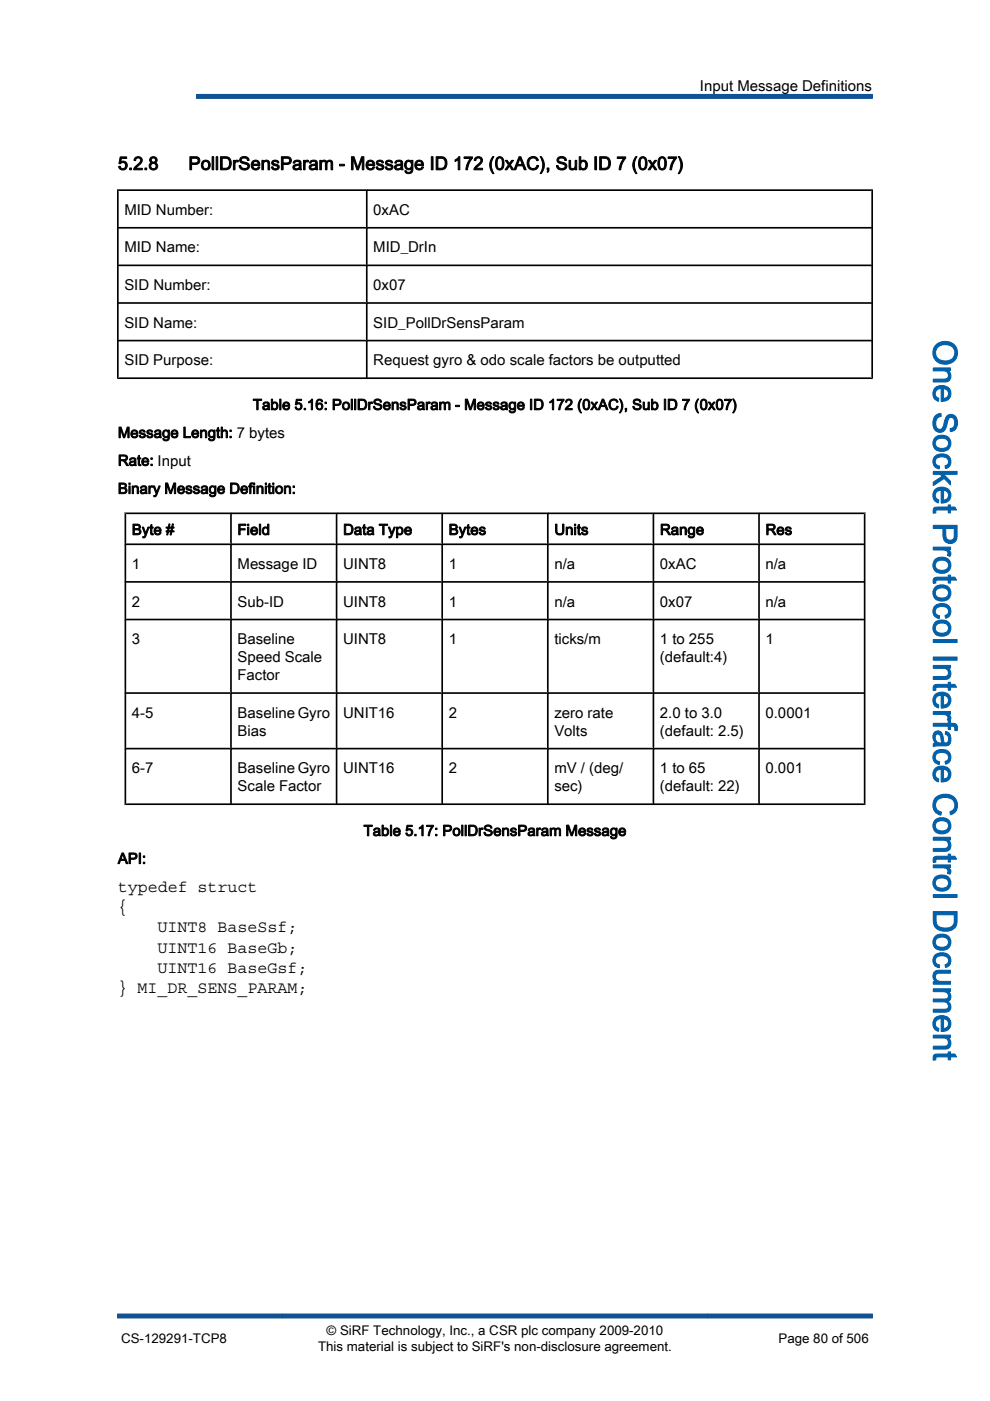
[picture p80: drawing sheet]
<svg xmlns="http://www.w3.org/2000/svg" width="210mm" height="297mm" viewBox="0 0 210 297" stroke-linecap="round" stroke-linejoin="round" font-family="sans-serif">
<defs><g id="words">
<text font-size="7.1" fill="#0060a9" x="198" y="72.1" transform="rotate(90 198 72.1)">One Socket Protocol Interface Control Document</text>
<g font-size="3.9">
<text x="25" y="36">5.2.8</text>
<text x="40" y="36">PollDrSensParam - Message ID 172 (0xAC), Sub ID 7 (0x07)</text>
</g>
<g font-size="3.5">
<text x="25" y="189.1">typedef struct</text>
<text x="25" y="193.4">{</text>
<text x="33.4" y="197.7">UINT8 BaseSsf;</text>
<text x="33.4" y="202">UINT16 BaseGb;</text>
<text x="33.4" y="206.3">UINT16 BaseGsf;</text>
<text x="25" y="210.6">} MI_DR_SENS_PARAM;</text>
</g>
<g font-size="3.2">
<text x="148.5" y="19.3">Input Message Definitions</text>
<text x="26.4" y="45.6">MID Number:</text>
<text x="79.2" y="45.6">0xAC</text>
<text x="26.4" y="53.5">MID Name:</text>
<text x="79.2" y="53.5">MID_DrIn</text>
<text x="26.4" y="61.5">SID Number:</text>
<text x="79.2" y="61.5">0x07</text>
<text x="26.4" y="69.5">SID Name:</text>
<text x="79.2" y="69.5">SID_PollDrSensParam</text>
<text x="26.4" y="77.5">SID Purpose:</text>
<text x="79.2" y="77.5">Request gyro &amp; odo scale factors be outputted</text>
<text x="53.6" y="86.9">Table 5.16: PollDrSensParam - Message ID 172 (0xAC), Sub ID 7 (0x07)</text>
<text x="25" y="92.8">Message Length: 7 bytes</text>
<text x="25" y="98.7">Rate: Input</text>
<text x="25" y="104.7">Binary Message Definition:</text>
<text x="28" y="113.4">Byte #</text>
<text x="50.4" y="113.4">Field</text>
<text x="72.8" y="113.4">Data Type</text>
<text x="95.2" y="113.4">Bytes</text>
<text x="117.6" y="113.4">Units</text>
<text x="140" y="113.4">Range</text>
<text x="162.4" y="113.4">Res</text>
<text x="28" y="120.6">1</text>
<text x="50.4" y="120.6">Message ID</text>
<text x="72.8" y="120.6">UINT8</text>
<text x="95.2" y="120.6">1</text>
<text x="117.6" y="120.6">n/a</text>
<text x="140" y="120.6">0xAC</text>
<text x="162.4" y="120.6">n/a</text>
<text x="28" y="128.6">2</text>
<text x="50.4" y="128.6">Sub-ID</text>
<text x="72.8" y="128.6">UINT8</text>
<text x="95.2" y="128.6">1</text>
<text x="117.6" y="128.6">n/a</text>
<text x="140" y="128.6">0x07</text>
<text x="162.4" y="128.6">n/a</text>
<text x="28" y="136.6">3</text>
<text x="50.4" y="136.6">Baseline</text>
<text x="72.8" y="136.6">UINT8</text>
<text x="95.2" y="136.6">1</text>
<text x="117.6" y="136.6">ticks/m</text>
<text x="140" y="136.6">1 to 255</text>
<text x="162.4" y="136.6">1</text>
<text x="50.4" y="140.4">Speed Scale</text>
<text x="140" y="140.4">(default:4)</text>
<text x="50.4" y="144.2">Factor</text>
<text x="28" y="152.2">4-5</text>
<text x="50.4" y="152.2">Baseline Gyro</text>
<text x="50.4" y="156">Bias</text>
<text x="72.8" y="152.2">UNIT16</text>
<text x="95.2" y="152.2">2</text>
<text x="117.6" y="152.2">zero rate</text>
<text x="117.6" y="156">Volts</text>
<text x="140" y="152.2">2.0 to 3.0</text>
<text x="140" y="156">(default: 2.5)</text>
<text x="162.4" y="152.2">0.0001</text>
<text x="28" y="164">6-7</text>
<text x="50.4" y="164">Baseline Gyro</text>
<text x="50.4" y="167.8">Scale Factor</text>
<text x="72.8" y="164">UINT16</text>
<text x="95.2" y="164">2</text>
<text x="117.6" y="164">mV / (deg/</text>
<text x="117.6" y="167.8">sec)</text>
<text x="140" y="164">1 to 65</text>
<text x="140" y="167.8">(default: 22)</text>
<text x="162.4" y="164">0.001</text>
<text x="77.1" y="177.2">Table 5.17: PollDrSensParam Message</text>
<text x="25" y="183.1">API:</text>
</g>
<g font-size="2.8">
<text x="25.7" y="284.8">CS-129291-TCP8</text>
<text x="67.5" y="286.4">This material is subject to SiRF's non-disclosure agreement.</text>
<text x="69.3" y="283.1">© SiRF Technology, Inc., a CSR plc company 2009-2010</text>
<text x="165.1" y="284.8">Page 80 of 506</text>
</g>
</g></defs>
<g fill="none" stroke="#000" stroke-width=".35">
<path d="M24.8 48.3h160.4M24.8 56.3h160.4M24.8 40.3h160.4M25 40.1v40.3M77.8 40.1v40.3M185 40.1v40.3M24.8 64.2h160.4M24.8 72.2h160.4M24.8 80.2h160.4M26.4 115.4h157.2M26.4 108.8h157.2M26.6 108.7v62"/>
<path d="M49 108.7v62M71.4 108.7v62M93.8 108.7v62M116.2 108.7v62M138.6 108.7v62M161 108.7v62M183.4 108.7v62M26.4 123.4h157.2M26.4 131.4h157.2M26.4 146.9h157.2M26.4 158.7h157.2M26.4 170.5h157.2"/>
</g>
<path d="M41.7 20.4h143.3M25 279h160" fill="none" stroke="#105294" stroke-width="1.1"/>
<use href="#words"/>
</svg>
